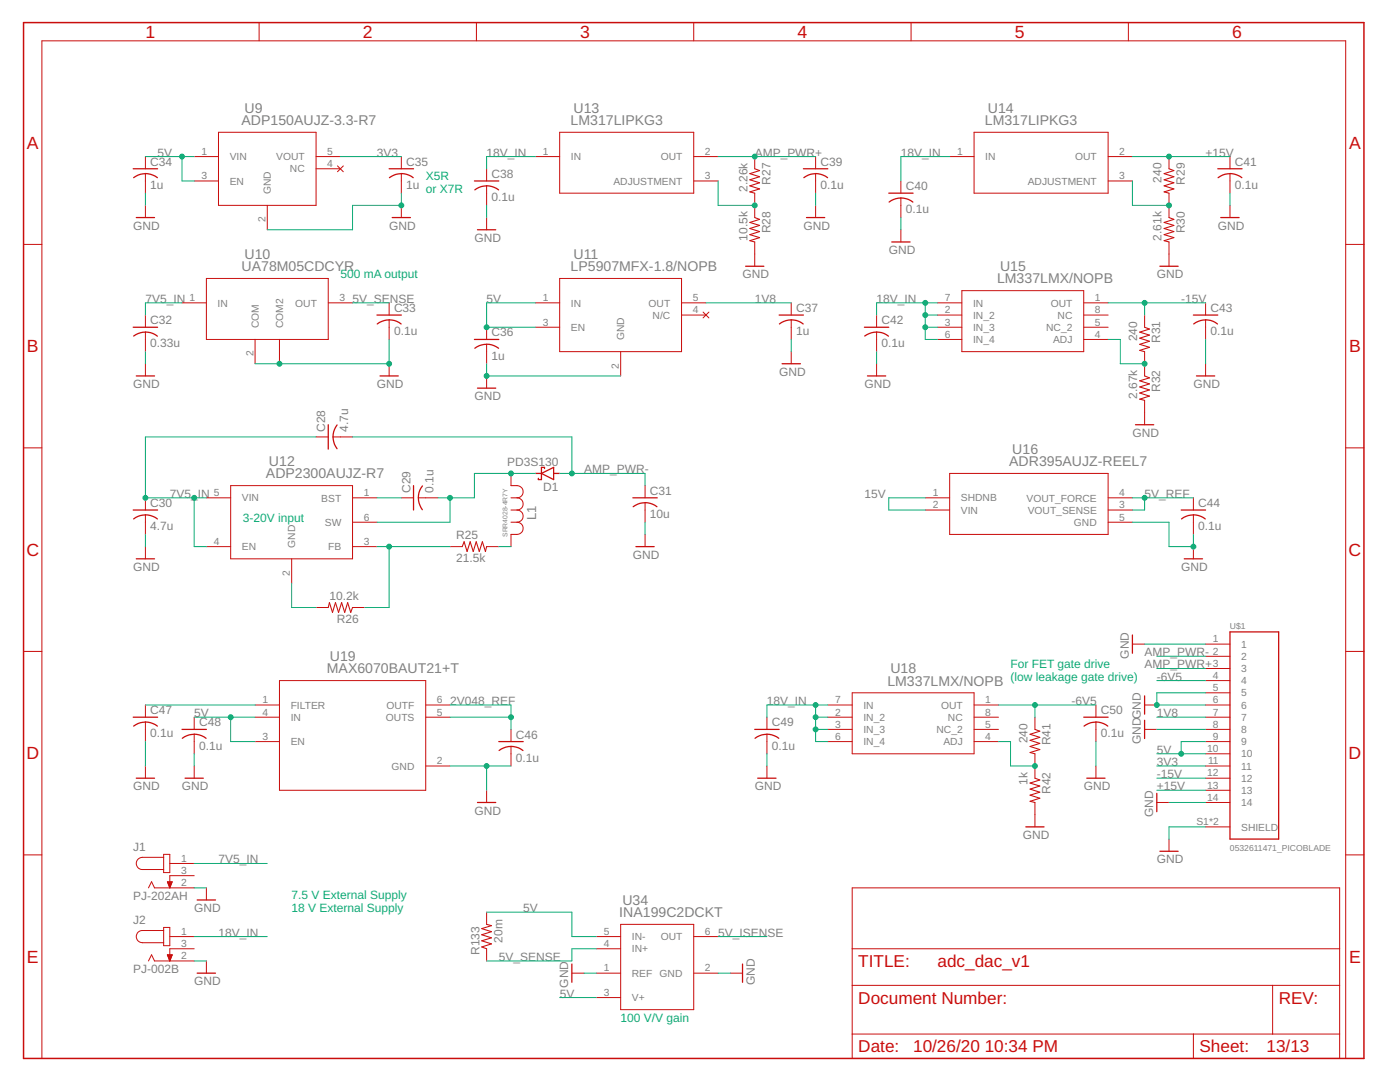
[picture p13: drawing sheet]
<svg xmlns="http://www.w3.org/2000/svg" width="279mm" height="216mm" viewBox="0 0 279 216" stroke-linecap="round" stroke-linejoin="round" font-family="sans-serif">
<defs><g id="words">
<g font-size="3.5" fill="#c90d0c">
<text x="29.1" y="7.6">1</text>
<text x="72.4" y="7.6">2</text>
<text x="115.8" y="7.6">3</text>
<text x="159.2" y="7.6">4</text>
<text x="202.5" y="7.6">5</text>
<text x="245.9" y="7.6">6</text>
<text x="5.4" y="29.7">A</text>
<text x="269.2" y="29.7">A</text>
<text x="5.4" y="70.3">B</text>
<text x="269.2" y="70.3">B</text>
<text x="5.3" y="110.9">C</text>
<text x="269.1" y="110.9">C</text>
<text x="5.3" y="151.5">D</text>
<text x="269.1" y="151.5">D</text>
<text x="5.4" y="192.1">E</text>
<text x="269.2" y="192.1">E</text>
</g>
<g font-size="3.4" fill="#c90d0c">
<text x="171.3" y="193">TITLE:</text>
<text x="187.1" y="193">adc_dac_v1</text>
<text x="171.3" y="200.3">Document Number:</text>
<text x="255.2" y="200.3">REV:</text>
<text x="171.3" y="210">Date:</text>
<text x="182.2" y="210">10/26/20</text>
<text x="196.5" y="210">10:34 PM</text>
<text x="239.4" y="210">Sheet:</text>
<text x="252.8" y="210">13/13</text>
</g>
<g font-size="2.8" fill="#808080">
<text x="48.8" y="22.5">U9</text>
<text x="114.5" y="22.5">U13</text>
<text x="197.2" y="22.5">U14</text>
<text x="48.2" y="25">ADP150AUJZ-3.3-R7</text>
<text x="113.9" y="25">LM317LIPKG3</text>
<text x="196.6" y="25">LM317LIPKG3</text>
<text x="48.8" y="51.7">U10</text>
<text x="114.5" y="51.7">U11</text>
<text x="48.2" y="54.1">UA78M05CDCYR</text>
<text x="113.9" y="54.1">LP5907MFX-1.8/NOPB</text>
<text x="199" y="56.6">LM337LMX/NOPB</text>
<text x="199.6" y="54.1">U15</text>
<text x="53.1" y="95.5">ADP2300AUJZ-R7</text>
<text x="53.7" y="93">U12</text>
<text x="201.4" y="93">ADR395AUJZ-REEL7</text>
<text x="202" y="90.6">U16</text>
<text x="65.8" y="131.9">U19</text>
<text x="65.2" y="134.4">MAX6070BAUT21+T</text>
<text x="177.1" y="136.8">LM337LMX/NOPB</text>
<text x="177.7" y="134.4">U18</text>
<text x="123.6" y="183">INA199C2DCKT</text>
<text x="124.2" y="180.6">U34</text>
</g>
<text font-size="2.6" fill="#808080" x="107" y="103.8" transform="rotate(-90 107 103.8)">L1</text>
<g font-size="2.4" fill="#808080">
<text x="30" y="33.1">C34</text>
<text x="31.5" y="31.2">5V</text>
<text x="75.2" y="31.2">3V3</text>
<text x="81.1" y="33.1">C35</text>
<text x="97.1" y="31.2">18V_IN</text>
<text x="98.1" y="35.5">C38</text>
<text x="150.6" y="31.2">AMP_PWR+</text>
<text x="163.7" y="33.1">C39</text>
<text x="179.8" y="31.2">18V_IN</text>
<text x="240.6" y="31.2">+15V</text>
<text x="246.4" y="33.1">C41</text>
<text x="30" y="37.7">1u</text>
<text x="81.1" y="37.7">1u</text>
<text x="98.1" y="40.1">0.1u</text>
<text x="149.1" y="38.3" transform="rotate(-90 149.1 38.3)">2.26k</text>
<text x="153.7" y="36.8" transform="rotate(-90 153.7 36.8)">R27</text>
<text x="163.7" y="37.7">0.1u</text>
<text x="180.8" y="37.9">C40</text>
<text x="231.8" y="36.5" transform="rotate(-90 231.8 36.5)">240</text>
<text x="236.4" y="36.8" transform="rotate(-90 236.4 36.8)">R29</text>
<text x="246.4" y="37.7">0.1u</text>
<text x="26.6" y="45.8">GND</text>
<text x="77.7" y="45.8">GND</text>
<text x="153.7" y="46.6" transform="rotate(-90 153.7 46.6)">R28</text>
<text x="160.3" y="45.8">GND</text>
<text x="180.8" y="42.6">0.1u</text>
<text x="236.4" y="46.6" transform="rotate(-90 236.4 46.6)">R30</text>
<text x="243" y="45.8">GND</text>
<text x="94.7" y="48.3">GND</text>
<text x="149.1" y="48" transform="rotate(-90 149.1 48)">10.5k</text>
<text x="177.4" y="50.7">GND</text>
<text x="231.8" y="48" transform="rotate(-90 231.8 48)">2.61k</text>
<text x="148.2" y="55.6">GND</text>
<text x="230.9" y="55.6">GND</text>
<text x="29" y="60.4">7V5_IN</text>
<text x="30" y="64.7">C32</text>
<text x="70.4" y="60.4">5V_SENSE</text>
<text x="78.6" y="62.3">C33</text>
<text x="97.1" y="60.4">5V</text>
<text x="150.6" y="60.4">1V8</text>
<text x="158.9" y="62.3">C37</text>
<text x="174.9" y="60.4">18V_IN</text>
<text x="175.9" y="64.7">C42</text>
<text x="235.7" y="60.4">-15V</text>
<text x="241.6" y="62.3">C43</text>
<text x="30" y="69.3">0.33u</text>
<text x="78.6" y="66.9">0.1u</text>
<text x="98.1" y="71.7">1u</text>
<text x="98.1" y="67.1">C36</text>
<text x="158.9" y="66.9">1u</text>
<text x="175.9" y="69.3">0.1u</text>
<text x="227" y="68.1" transform="rotate(-90 227 68.1)">240</text>
<text x="231.6" y="68.5" transform="rotate(-90 231.6 68.5)">R31</text>
<text x="241.6" y="66.9">0.1u</text>
<text x="26.6" y="77.5">GND</text>
<text x="75.2" y="77.5">GND</text>
<text x="155.5" y="75">GND</text>
<text x="172.5" y="77.5">GND</text>
<text x="238.2" y="77.5">GND</text>
<text x="94.7" y="79.9">GND</text>
<text x="227" y="79.6" transform="rotate(-90 227 79.6)">2.67k</text>
<text x="231.6" y="78.2" transform="rotate(-90 231.6 78.2)">R32</text>
<text x="64.9" y="86.2" transform="rotate(-90 64.9 86.2)">C28</text>
<text x="69.5" y="86.2" transform="rotate(-90 69.5 86.2)">4.7u</text>
<text x="226" y="87.2">GND</text>
<text x="101.2" y="92.9">PD3S130</text>
<text x="116.6" y="94.5">AMP_PWR-</text>
<text x="30" y="101.2">C30</text>
<text x="33.9" y="99.3">7V5_IN</text>
<text x="81.9" y="98.4" transform="rotate(-90 81.9 98.4)">C29</text>
<text x="86.5" y="98.4" transform="rotate(-90 86.5 98.4)">0.1u</text>
<text x="108.4" y="98">D1</text>
<text x="129.7" y="98.7">C31</text>
<text x="172.5" y="99.3">15V</text>
<text x="228.4" y="99.3">5V_REF</text>
<text x="239.1" y="101.2">C44</text>
<text x="30" y="105.8">4.7u</text>
<text x="91" y="107.6">R25</text>
<text x="129.7" y="103.4">10u</text>
<text x="239.1" y="105.8">0.1u</text>
<text x="26.6" y="113.9">GND</text>
<text x="91" y="112.2">21.5k</text>
<text x="126.3" y="111.5">GND</text>
<text x="235.7" y="113.9">GND</text>
<text x="65.7" y="119.8">10.2k</text>
<text x="67.2" y="124.4">R26</text>
<text x="225.3" y="131.4" transform="rotate(-90 225.3 131.4)">GND</text>
<text x="228.4" y="131">AMP_PWR-</text>
<text x="228.4" y="133.4">AMP_PWR+</text>
<text x="230.9" y="135.8">-6V5</text>
<text x="30" y="142.5">C47</text>
<text x="38.7" y="143.1">5V</text>
<text x="89.8" y="140.7">2V048_REF</text>
<text x="153" y="140.7">18V_IN</text>
<text x="213.8" y="140.7">-6V5</text>
<text x="219.7" y="142.5">C50</text>
<text x="230.9" y="143.1">1V8</text>
<text x="30" y="147.1">0.1u</text>
<text x="39.7" y="149.6">0.1u</text>
<text x="39.7" y="144.9">C48</text>
<text x="103" y="147.4">C46</text>
<text x="154" y="149.6">0.1u</text>
<text x="154" y="144.9">C49</text>
<text x="205.1" y="148.3" transform="rotate(-90 205.1 148.3)">240</text>
<text x="209.7" y="148.7" transform="rotate(-90 209.7 148.7)">R41</text>
<text x="219.7" y="147.1">0.1u</text>
<text x="227.7" y="148.4" transform="rotate(-90 227.7 148.4)">GNDGND</text>
<text x="103" y="152">0.1u</text>
<text x="230.9" y="150.4">5V</text>
<text x="230.9" y="152.8">3V3</text>
<text x="230.9" y="155.3">-15V</text>
<text x="26.6" y="157.7">GND</text>
<text x="36.3" y="157.7">GND</text>
<text x="150.6" y="157.7">GND</text>
<text x="205.1" y="156.6" transform="rotate(-90 205.1 156.6)">1k</text>
<text x="209.7" y="158.4" transform="rotate(-90 209.7 158.4)">R42</text>
<text x="216.3" y="157.7">GND</text>
<text x="230.9" y="157.7">+15V</text>
<text x="94.7" y="162.6">GND</text>
<text x="204.1" y="167.4">GND</text>
<text x="230.1" y="163" transform="rotate(-90 230.1 163)">GND</text>
<text x="26.6" y="169.9">J1</text>
<text x="43.6" y="172.3">7V5_IN</text>
<text x="230.9" y="172.3">GND</text>
<text x="26.6" y="179.6">PJ-202AH</text>
<text x="26.6" y="184.4">J2</text>
<text x="38.7" y="182">GND</text>
<text x="104.4" y="182">5V</text>
<text x="43.6" y="186.9">18V_IN</text>
<text x="95.7" y="190.5" transform="rotate(-90 95.7 190.5)">R133</text>
<text x="99.5" y="191.7">5V_SENSE</text>
<text x="100.3" y="188.1" transform="rotate(-90 100.3 188.1)">20m</text>
<text x="143.3" y="186.9">5V_ISENSE</text>
<text x="26.6" y="194.2">PJ-002B</text>
<text x="38.7" y="196.6">GND</text>
<text x="113.4" y="197.1" transform="rotate(-90 113.4 197.1)">GND</text>
<text x="150.6" y="196.6" transform="rotate(-90 150.6 196.6)">GND</text>
<text x="111.7" y="199">5V</text>
</g>
<g font-size="2.4" fill="#0dab76">
<text x="85" y="36">X5R</text>
<text x="85" y="38.5">or X7R</text>
<text x="67.9" y="55.6">500 mA output</text>
<text x="48.5" y="104.2">3-20V input</text>
<text x="201.7" y="133.3">For FET gate drive</text>
<text x="201.7" y="135.8">(low leakage gate drive)</text>
<text x="58.2" y="179.5">7.5 V External Supply</text>
<text x="58.2" y="182">18 V External Supply</text>
<text x="123.9" y="203.9">100 V/V gain</text>
</g>
<g font-size="2.1" fill="#808080">
<text x="40.2" y="30.9">1</text>
<text x="40.2" y="35.8">3</text>
<text x="45.9" y="32">VIN</text>
<text x="55.1" y="32">VOUT</text>
<text x="57.9" y="34.4">NC</text>
<text x="65.3" y="33.3">4</text>
<text x="65.3" y="30.9">5</text>
<text x="108.3" y="30.9">1</text>
<text x="113.9" y="32">IN</text>
<text x="131.9" y="32">OUT</text>
<text x="140.7" y="30.9">2</text>
<text x="140.7" y="35.8">3</text>
<text x="191" y="30.9">1</text>
<text x="196.6" y="32">IN</text>
<text x="214.6" y="32">OUT</text>
<text x="223.4" y="30.9">2</text>
<text x="223.4" y="35.8">3</text>
<text x="45.9" y="36.8">EN</text>
<text x="54.1" y="38.7" transform="rotate(-90 54.1 38.7)">GND</text>
<text x="122.4" y="36.8">ADJUSTMENT</text>
<text x="205.1" y="36.8">ADJUSTMENT</text>
<text x="53" y="44.4" transform="rotate(-90 53 44.4)">2</text>
<text x="37.8" y="60.1">1</text>
<text x="43.4" y="61.2">IN</text>
<text x="51.6" y="65.5" transform="rotate(-90 51.6 65.5)">COM</text>
<text x="56.5" y="65.5" transform="rotate(-90 56.5 65.5)">COM2</text>
<text x="58.9" y="61.2">OUT</text>
<text x="67.7" y="60.1">3</text>
<text x="108.3" y="60.1">1</text>
<text x="108.3" y="65">3</text>
<text x="113.9" y="61.2">IN</text>
<text x="129.4" y="61.2">OUT</text>
<text x="130.3" y="63.6">N/C</text>
<text x="138.3" y="62.5">4</text>
<text x="138.3" y="60.1">5</text>
<text x="188.6" y="62.5">2</text>
<text x="188.6" y="65">3</text>
<text x="188.6" y="60.1">7</text>
<text x="194.2" y="63.6">IN_2</text>
<text x="194.2" y="61.2">IN</text>
<text x="209.7" y="61.2">OUT</text>
<text x="211.1" y="63.6">NC</text>
<text x="218.5" y="60.1">1</text>
<text x="218.5" y="65">5</text>
<text x="218.5" y="62.5">8</text>
<text x="50.6" y="71.1" transform="rotate(-90 50.6 71.1)">2</text>
<text x="113.9" y="66">EN</text>
<text x="124.6" y="67.9" transform="rotate(-90 124.6 67.9)">GND</text>
<text x="188.6" y="67.4">6</text>
<text x="194.2" y="66">IN_3</text>
<text x="194.2" y="68.5">IN_4</text>
<text x="208.8" y="66">NC_2</text>
<text x="210.2" y="68.5">ADJ</text>
<text x="218.5" y="67.4">4</text>
<text x="123.5" y="73.5" transform="rotate(-90 123.5 73.5)">2</text>
<text x="42.7" y="99">5</text>
<text x="48.3" y="100.1">VIN</text>
<text x="64.1" y="100.1">BST</text>
<text x="72.6" y="99">1</text>
<text x="186.1" y="99">1</text>
<text x="186.1" y="101.4">2</text>
<text x="191.8" y="100.1">SHDNB</text>
<text x="204.9" y="100.1">VOUT_FORCE</text>
<text x="223.4" y="101.4">3</text>
<text x="223.4" y="99">4</text>
<text x="64.8" y="104.9">SW</text>
<text x="72.6" y="103.9">6</text>
<text x="191.8" y="102.5">VIN</text>
<text x="205.1" y="102.5">VOUT_SENSE</text>
<text x="214.3" y="104.9">GND</text>
<text x="223.4" y="103.9">5</text>
<text x="42.7" y="108.7">4</text>
<text x="48.3" y="109.8">EN</text>
<text x="58.9" y="109.3" transform="rotate(-90 58.9 109.3)">GND</text>
<text x="65.5" y="109.8">FB</text>
<text x="72.6" y="108.7">3</text>
<text x="57.9" y="114.9" transform="rotate(-90 57.9 114.9)">2</text>
<text x="242.1" y="128.2">1</text>
<text x="242.1" y="130.6">2</text>
<text x="247.7" y="129.2">1</text>
<text x="247.7" y="131.7">2</text>
<text x="242.1" y="133">3</text>
<text x="242.1" y="135.5">4</text>
<text x="242.1" y="137.9">5</text>
<text x="247.7" y="134.1">3</text>
<text x="247.7" y="136.5">4</text>
<text x="52.4" y="140.3">1</text>
<text x="52.4" y="142.8">4</text>
<text x="58" y="141.4">FILTER</text>
<text x="58" y="143.8">IN</text>
<text x="77" y="143.8">OUTS</text>
<text x="77.1" y="141.4">OUTF</text>
<text x="87.2" y="140.3">6</text>
<text x="87.2" y="142.8">5</text>
<text x="166.7" y="142.8">2</text>
<text x="166.7" y="140.3">7</text>
<text x="172.3" y="143.8">IN_2</text>
<text x="172.3" y="141.4">IN</text>
<text x="187.8" y="141.4">OUT</text>
<text x="189.2" y="143.8">NC</text>
<text x="196.6" y="140.3">1</text>
<text x="196.6" y="142.8">8</text>
<text x="242.1" y="140.3">6</text>
<text x="242.1" y="142.8">7</text>
<text x="247.7" y="139">5</text>
<text x="247.7" y="141.4">6</text>
<text x="247.7" y="143.8">7</text>
<text x="52.4" y="147.6">3</text>
<text x="58" y="148.7">EN</text>
<text x="166.7" y="145.2">3</text>
<text x="166.7" y="147.6">6</text>
<text x="172.3" y="146.3">IN_3</text>
<text x="172.3" y="148.7">IN_4</text>
<text x="186.9" y="146.3">NC_2</text>
<text x="188.3" y="148.7">ADJ</text>
<text x="196.6" y="147.6">4</text>
<text x="196.6" y="145.2">5</text>
<text x="242.1" y="145.2">8</text>
<text x="242.1" y="147.6">9</text>
<text x="247.7" y="146.3">8</text>
<text x="247.7" y="148.7">9</text>
<text x="78.1" y="153.6">GND</text>
<text x="87.2" y="152.5">2</text>
<text x="240.9" y="150.1">10</text>
<text x="240.9" y="154.9">12</text>
<text x="241.1" y="152.5">11</text>
<text x="247.7" y="151.1">10</text>
<text x="247.7" y="153.6">11</text>
<text x="247.7" y="156">12</text>
<text x="240.9" y="157.4">13</text>
<text x="240.9" y="159.8">14</text>
<text x="247.7" y="158.4">13</text>
<text x="247.7" y="160.9">14</text>
<text x="238.8" y="164.7">S1*2</text>
<text x="247.7" y="165.7">SHIELD</text>
<text x="36.1" y="172">1</text>
<text x="36.1" y="174.4">3</text>
<text x="36.1" y="176.8">2</text>
<text x="36.1" y="186.5">1</text>
<text x="36.1" y="189">3</text>
<text x="36.1" y="191.4">2</text>
<text x="120.5" y="186.5">5</text>
<text x="120.5" y="189">4</text>
<text x="126.1" y="187.6">IN-</text>
<text x="126.1" y="190">IN+</text>
<text x="131.9" y="187.6">OUT</text>
<text x="140.7" y="186.5">6</text>
<text x="120.5" y="193.8">1</text>
<text x="126.1" y="194.9">REF</text>
<text x="131.6" y="194.9">GND</text>
<text x="140.7" y="193.8">2</text>
<text x="120.5" y="198.7">3</text>
<text x="126.1" y="199.8">V+</text>
</g>
<g font-size="1.7" fill="#808080">
<text x="245.5" y="125.6">U$1</text>
<text x="245.5" y="169.9">0532611471_PICOBLADE</text>
</g>
<text font-size="1.4" fill="#808080" x="101.3" y="107.2" transform="rotate(-90 101.3 107.2)">SRR4028-4R7Y</text>
</g></defs>
<g fill="none" stroke="#c90d0c" stroke-width=".25">
<path d="M26.6 33.7h4.9M26.7 35.5a3.8 3.8 0 0 1 4.7 0M77.7 33.7h4.8M77.7 35.5a3.8 3.8 0 0 1 4.8 0M94.7 36.1h4.8M94.8 37.9a3.8 3.8 0 0 1 4.7 0M160.3 33.7h4.9M160.4 35.5a3.8 3.8 0 0 1 4.8 0M177.4 38.5h4.8M243 33.7h4.9M243.1 35.5a3.8 3.8 0 0 1 4.7 0M27.2 43.4h3.6"/>
<path d="M78.3 43.4h3.6M95.3 45.8h3.6M148.8 53.1h3.6M161 43.4h3.6M177.4 40.3a3.8 3.8 0 0 1 4.8 0M178 48.3h3.6M231.5 53.1h3.6M243.6 43.4h3.7M26.6 65.3h4.9M26.7 67.1a3.9 3.9 0 0 1 4.7 0M27.2 75h3.6M75.2 62.9h4.9"/>
<path d="M75.8 75h3.7M77.7 63.8l1 .1 1.4 .7M77.7 63.8l-1 .2-1.4 .6M94.7 67.7h4.8M94.8 69.5a3.9 3.9 0 0 1 4.7 0M95.3 77.4h3.6M155.5 62.9h4.8M156.1 72.6h3.6M157.9 63.8l1 .1 1.4 .7M157.9 63.8l-1 .2-1.3 .6M172.5 65.3h4.9M172.6 67.1a3.9 3.9 0 0 1 4.7 0"/>
<path d="M173.1 75h3.7M238.2 62.9h4.8M238.8 75h3.6M240.6 63.8l.5 .1a3.4 3.4 0 0 1 1.9 .7M240.6 63.8l-1 .2-1.4 .6M65.5 84.8v4.8M67.3 84.8a3.9 3.9 0 0 0 0 4.7M82.5 96.9v4.9M83.5 99.3l.1 1.1 .7 1.3M84.3 97a3.6 3.6 0 0 0-.8 2.3M106.8 94.5h1.3M108.1 94.5l2.4-1.2v2.4z"/>
<path d="M108.7 93.5v-.2h-.6v2.4h-.7v-.3M110.5 94.5h1.2M126.3 99.3h4.9M226.6 84.8h3.7M26.6 101.8h4.9M26.7 103.5a3.8 3.8 0 0 1 4.7 0M27.2 111.5h3.6M126.4 101.1a3.8 3.8 0 0 1 4.7 0M126.9 109.1h3.7M235.7 101.8h4.9M235.8 103.5a3.8 3.8 0 0 1 4.7 0M236.3 111.5h3.7"/>
<path d="M226 126.7v3.6M228.4 138.9v3.6M245.5 126.1h9.7v41.3h-9.7zM26.6 143.1h4.9M27.2 155.3h3.6M29 144.1l1 .1 1.4 .7M29 144.1l-1 .1-1.3 .7M36.3 145.5h4.9M36.9 155.3h3.7M38.8 146.5l1.5 .3 .8 .5M38.8 146.5l-1.1 .1-1.3 .7M99.5 148h4.9"/>
<path d="M99.6 149.8a3.8 3.8 0 0 1 4.8 0M150.6 145.5h4.9M151.2 155.3h3.7M153.1 146.5l1 .1 1.3 .7M153.1 146.5l-1.1 .1-1.3 .7M216.3 143.1h4.8M216.9 155.3h3.6M218.7 144.1l1.5 .3 .9 .5M218.7 144.1l-1 .1-1.4 .7M228.4 143.7v3.7M230.9 158.3v3.7M39.3 179.6h3.7"/>
<path d="M95.3 160.1h3.6M204.7 165h3.7M231.5 169.9h3.6M39.3 194.2h3.7M114.1 192.4v3.6M148.2 192.4v3.6"/>
</g>
<g fill="none" stroke="#c90d0c" stroke-width=".21">
<path d="M150.6 33.7l1 .3-2 .6 2 .7-2 .6 2 .6-2 .6 2 .6-2 .6 1 .2M233.3 33.7l1 .3-2 .6 2 .7-2 .6 2 .6-2 .6 2 .6-2 .6 1 .2M150.6 43.4l1 .4-2 .6 2 .6-2 .6 2 .6-2 .6 2 .6-2 .6 1 .3M233.3 43.4l1 .4-2 .6 2 .6-2 .6 2 .6-2 .6 2 .6-2 .6 1 .3M228.4 65.3l1 .4-1.9 .6 1.9 .6-1.9 .6 1.9 .6-1.9 .6 1.9 .6-1.9 .6 .9 .3M228.4 75l1 .4-1.9 .6 1.9 .6-1.9 .6 1.9 .6-1.9 .6 1.9 .6-1.9 .7 .9 .2M102 99.3h1.2M102 96.9h1.2M92.2 109.1l.4-1 .6 1.9 .6-1.9 .6 1.9 .6-1.9 .7 1.9 .6-1.9 .6 1.9 .2-.9M102 101.8h1.2M102 106.6h1.2M102 104.2h1.2"/>
<path d="M65.5 121.2l.2-1 .7 2 .6-2 .6 2 .6-2 .6 2 .6-2 .6 2 .4-1M206.5 145.5l1 .4-1.9 .6 1.9 .6-1.9 .6 1.9 .6-1.9 .6 1.9 .7-1.9 .6 .9 .2M206.5 155.3l1 .3-1.9 .7 1.9 .5-1.9 .7 1.9 .6-1.9 .6 1.9 .6-1.9 .6 .9 .2M97.1 184.4l1 .3-2 .6 2 .6-2 .6 2 .6-2 .6 2 .6-2 .7 1 .3"/>
</g>
<g fill="none" stroke="#c90d0c" stroke-width=".2">
<path d="M51.7 4.5v3.6M95.1 4.5v3.6M138.5 4.5v3.6M181.8 4.5v3.6M225.2 4.5v3.6M29 31.2v2.5M29 34.6v3.9M38.8 31.2h4.8M38.8 36.1h4.8M43.6 26.4h19.5v14.6h-19.5zM63.1 31.2h4.8M63.1 33.7h4.8"/>
<path d="M67.4 33.1l1.1 1.2M68.5 33.1l-1.1 1.2M80.1 31.2v2.5M80.1 34.6v3.9M97.1 33.7v2.4M97.1 37.1v3.9M106.8 31.2h4.9M111.7 26.4h26.8v12.1h-26.8zM138.5 31.2h4.8M138.5 36.1h4.8M150.6 31.2v2.5M150.6 38.5v4.9"/>
<path d="M162.8 31.2v2.5M162.8 34.6v3.9M179.8 36.1v2.4M179.8 39.5v3.9M189.5 31.2h4.9M194.4 26.4h26.7v12.1h-26.7zM221.1 31.2h4.9M221.1 36.1h4.9M233.3 31.2v2.5M233.3 38.5v4.9M245.5 31.2v2.5M245.5 34.6v3.9"/>
<path d="M4.7 48.8h3.7M29 41v2.4M41.2 55.6h24.3v12.1h-24.3zM53.3 41v4.8M80.1 41v2.4M97.1 43.4v2.4M111.7 55.6h24.3v14.6h-24.3zM150.6 48.3v4.8M162.8 41v2.4M179.8 45.8v2.5M192 58h24.3v12.2h-24.3zM233.3 48.3v4.8"/>
<path d="M245.5 41v2.4M268.6 48.8h3.6M29 62.9v2.4M29 66.3v3.9M29 72.6v2.4M36.3 60.4h4.9M50.9 67.7v4.9M55.8 67.7v4.9M65.5 60.4h4.9M77.7 60.4v2.5M77.7 63.8v3.9M77.7 72.6v2.4"/>
<path d="M97.1 65.3v2.4M97.1 68.7v3.9M97.1 75v2.4M106.8 60.4h4.9M106.8 65.3h4.9M123.9 70.2v4.8M136 60.4h4.9M136 62.9h4.9M140.3 62.3l1.2 1.1M141.5 62.3l-1.2 1.1M157.9 60.4v2.5M157.9 63.8v3.9"/>
<path d="M157.9 70.2v2.4M174.9 62.9v2.4M174.9 66.3v3.9M174.9 72.6v2.4M187.1 60.4h4.9M187.1 62.9h4.9M187.1 65.3h4.9M187.1 67.7h4.9M216.3 60.4h4.8M216.3 62.9h4.8M216.3 65.3h4.8M216.3 67.7h4.8"/>
<path d="M228.4 62.9v2.4M228.4 70.2v4.8M228.4 79.9v4.9M240.6 60.4v2.5M240.6 63.8v3.9M240.6 72.6v2.4M4.7 89.4h3.7M29 99.3v2.5M41.2 99.3h4.8M46 96.9h24.4v14.6h-24.4zM63.1 87.2h2.4M66.5 87.2h3.9"/>
<path d="M70.4 99.3h4.8M80.1 99.3h2.4M83.5 99.3h3.9M102 94.5v2.4M103.2 96.9a1.22 1.22 0 0 1 1.2 1.2 1.22 1.22 0 0 1-1.2 1.2 1.22 1.22 0 0 1 1.2 1.3 1.22 1.22 0 0 1-1.2 1.2 1.22 1.22 0 0 1 1.2 1.2 1.22 1.22 0 0 1-1.2 1.2 1.22 1.22 0 0 1 1.2 1.2 1.22 1.22 0 0 1-1.2 1.2M128.7 96.9v2.4M184.7 99.3h4.8M189.5 94.5h31.6v12.1h-31.6zM221.1 99.3h4.9M238.2 99.3v2.5M268.6 89.4h3.6M29 102.7v3.9"/>
<path d="M29 109.1v2.4M41.2 109.1h4.8M58.2 111.5v4.9M70.4 109.1h4.8M70.4 104.2h4.8M89.8 109.1h2.4M97.1 109.1h2.4M102 106.6v2.5M128.7 100.3v3.9M128.7 106.6v2.5M184.7 101.8h4.8M221.1 101.8h4.9"/>
<path d="M221.1 104.2h4.9M238.2 102.7v3.9M238.2 109.1v2.4M4.7 130h3.7M55.8 135.8h29.2v21.9h-29.2zM63.1 121.2h2.4M70.4 121.2h2.4M170.1 138.2h24.3v12.2h-24.3zM226 128.5h2.4M240.6 138.2h4.9M240.6 135.8h4.9M240.6 128.5h4.9"/>
<path d="M240.6 131h4.9M240.6 133.4h4.9M268.6 130h3.6M29 140.7v2.4M29 144.1v3.9M29 152.8v2.5M38.8 143.1v2.4M38.8 146.5v3.9M38.8 152.8v2.5M50.9 140.7h4.9M50.9 143.1h4.9M50.9 148h4.9"/>
<path d="M85 140.7h4.8M85 143.1h4.8M85 152.8h4.8M97.1 157.7v2.4M102 145.5v2.5M102 148.9v3.9M153.1 143.1v2.4M153.1 146.5v3.9M153.1 152.8v2.5M165.2 140.7h4.9M165.2 143.1h4.9M165.2 145.5h4.9"/>
<path d="M165.2 148h4.9M194.4 140.7h4.9M194.4 143.1h4.9M194.4 145.5h4.9M194.4 148h4.9M206.5 143.1v2.4M206.5 150.4v4.9M218.7 140.7v2.4M218.7 144.1v3.9M218.7 152.8v2.5M228.4 140.7h2.5M228.4 145.5h2.5"/>
<path d="M240.6 140.7h4.9M240.6 143.1h4.9M240.6 145.5h4.9M240.6 148h4.9M240.6 150.4h4.9M240.6 152.8h4.9M240.6 157.7h4.9M240.6 155.3h4.9M4.7 170.6h3.7M29.6 177.2l.6-1.3 .6 1.3h8M32.7 171.1h-4.3a1.22 1.22 0 0 0-1.2 1.2 1.22 1.22 0 0 0 1.2 1.2h4.3M32.7 170.5h1.2v3.6h-1.2z"/>
<path d="M33.4 175.9h1l-.5 1.3zM33.4 176h.9M33.5 176.1h.8M33.5 176.3h.7M33.6 176.4h.6M33.6 176.5h.5M33.7 176.6h.4M33.7 176.7h.4M33.8 176.8h.2M33.8 177h.2M33.8 177.1h.1M33.9 172.3h4.9"/>
<path d="M38.8 174.7h-4.9v2.5M41.2 177.2v2.4M170.1 177.2h97.3v34h-97.3zM206.5 160.1v4.9M230.9 160.1h2.4M233.3 167.4v2.5M240.6 165h4.9M240.6 160.1h4.9M268.6 170.6h3.6M29.6 191.7l.6-1.2 .6 1.2h8M32.7 185.7h-4.3a1.22 1.22 0 0 0-1.2 1.2 1.22 1.22 0 0 0 1.2 1.2h4.3M32.7 185.1h1.2v3.6h-1.2z"/>
<path d="M33.4 190.5h1l-.5 1.2zM33.4 190.6h.9M33.5 190.8h.8M33.5 190.9h.7M33.6 191h.6M33.6 191.1h.5M33.7 191.2h.4M33.7 191.3h.4M33.8 191.5h.2M33.8 191.6h.2M33.9 191.7h.1M33.9 186.9h4.9"/>
<path d="M38.8 189.3h-4.9v2.4M41.2 191.7v2.5M97.1 182v2.4M97.1 189.3v2.4M114.1 194.2h2.5M119 189.3h4.9M119 186.9h4.9M119 194.2h4.9M119 199.1h4.9M123.9 184.4h14.6v17.1h-14.6zM138.5 186.9h4.8M138.5 194.2h4.8"/>
<path d="M145.8 194.2h2.4M170.1 196.6h97.3M170.1 189.3h97.3M254 196.6v9.7M8.4 211.2v-203.1h260.2v203.1M170.1 206.3h97.3M238.2 206.3v4.9"/>
</g>
<path d="M4.7 4.5h267.5v206.7h-267.5z" fill="none" stroke="#c90d0c" stroke-width=".3"/>
<g fill="none" stroke="#0dab76" stroke-width=".2">
<path d="M29 38.5v2.5M29 31.2h9.8M36.3 31.2v4.9h2.5M67.9 31.2h12.2M80.1 38.5v2.5h-9.7v4.8h-17.1M106.8 31.2h-9.7v2.5M143.3 36.1v4.9h7.3M143.3 31.2h19.5M162.8 38.5v2.5M189.5 31.2h-9.7v4.9M226 36.1v4.9h7.3M226 31.2h19.5"/>
<path d="M245.5 38.5v2.5M97.1 41v2.4M179.8 43.4v2.4M29 70.2v2.4M36.3 60.4h-7.3v2.5M70.4 60.4h7.3M77.7 67.7v4.9h-26.8M97.1 72.6v2.4h26.8M106.8 60.4h-9.7v4.9h9.7M140.9 60.4h17M157.9 67.7v2.5M174.9 70.2v2.4"/>
<path d="M184.7 65.3h2.4M184.7 60.4v7.3h2.4M184.7 62.9h2.4M187.1 60.4h-12.2v2.5M221.1 67.7h2.5v4.9h4.8M221.1 60.4h19.5M228.4 60.4v2.5M240.6 67.7v4.9M38.8 99.3v9.8h2.4M63.1 87.2h-34.1v12.1h12.2M70.4 87.2h43.7v7.3M75.2 99.3h4.9"/>
<path d="M89.8 99.3v4.9h-14.6M106.8 94.5h-12.1v4.8h-7.3M111.7 94.5h17v2.4M184.7 99.3h-7.3v2.5h7.3M226 99.3h12.2M228.4 99.3v2.5h-2.4M29 106.6v2.5M58.2 116.4v4.8h4.9M75.2 109.1h14.6M77.7 109.1v12.1h-4.9M99.5 109.1h2.5M128.7 104.2v2.4"/>
<path d="M226 104.2h7.3v4.9h4.9v-2.5M228.4 128.5h12.2M230.9 131h9.7M230.9 133.4h9.7M230.9 135.8h9.7M240.6 138.2h-9.7v2.5h9.7M29 148v4.8M29 140.7h21.9M38.8 150.4v2.4M38.8 143.1h12.1M46 143.1v4.9h4.9M89.8 152.8h12.2"/>
<path d="M89.8 140.7h12.2v4.8M89.8 143.1h12.2M97.1 152.8v4.9M153.1 150.4v2.4M162.8 140.7v7.3h2.4M162.8 145.5h2.4M162.8 143.1h2.4M165.2 140.7h-12.1v2.4M199.3 148h2.4v4.8h4.8M199.3 140.7h19.4M206.5 140.7v2.4M218.7 148v4.8"/>
<path d="M230.9 152.8h9.7M230.9 145.5h9.7M230.9 143.1h9.7M230.9 150.4h9.7M230.9 157.7h9.7M230.9 155.3h9.7M240.6 148h-4.9v2.4M38.8 177.2h2.4M38.8 172.3h14.5M233.3 160.1h7.3M240.6 165h-7.3v2.4M38.8 191.7h2.4"/>
<path d="M38.8 186.9h14.5M97.1 182h17v4.9h4.9M111.7 199.1h7.3M116.6 194.2h2.4M119 189.3h-4.9v2.4h-17M143.3 194.2h2.5M143.3 186.9h9.8"/>
</g>
<g fill="#0dab76" stroke="#0dab76" stroke-width=".2">
<circle cx="114.1" cy="94.5" r=".49"/>
<circle cx="89.8" cy="99.3" r=".49"/>
<circle cx="102" cy="94.5" r=".49"/>
<circle cx="77.7" cy="109.1" r=".49"/>
<circle cx="77.7" cy="72.6" r=".49"/>
<circle cx="55.8" cy="72.6" r=".49"/>
<circle cx="80.1" cy="41" r=".49"/>
<circle cx="97.1" cy="75" r=".49"/>
<circle cx="238.2" cy="109.1" r=".49"/>
<circle cx="97.1" cy="152.8" r=".49"/>
<circle cx="230.9" cy="140.7" r=".49"/>
<circle cx="36.3" cy="31.2" r=".49"/>
<circle cx="97.1" cy="65.3" r=".49"/>
<circle cx="46" cy="143.1" r=".49"/>
<circle cx="235.7" cy="150.4" r=".49"/>
<circle cx="29" cy="99.3" r=".49"/>
<circle cx="38.8" cy="99.3" r=".49"/>
<circle cx="184.7" cy="60.4" r=".49"/>
<circle cx="184.7" cy="65.3" r=".49"/>
<circle cx="184.7" cy="62.9" r=".49"/>
<circle cx="162.8" cy="140.7" r=".49"/>
<circle cx="162.8" cy="145.5" r=".49"/>
<circle cx="162.8" cy="143.1" r=".49"/>
<circle cx="150.6" cy="31.2" r=".49"/>
<circle cx="150.6" cy="41" r=".49"/>
<circle cx="233.3" cy="41" r=".49"/>
<circle cx="233.3" cy="31.2" r=".49"/>
<circle cx="228.4" cy="60.4" r=".49"/>
<circle cx="228.4" cy="72.6" r=".49"/>
<circle cx="228.4" cy="99.3" r=".49"/>
<circle cx="102" cy="143.1" r=".49"/>
<circle cx="206.5" cy="152.8" r=".49"/>
<circle cx="206.5" cy="140.7" r=".49"/>
</g>
<use href="#words"/>
</svg>
